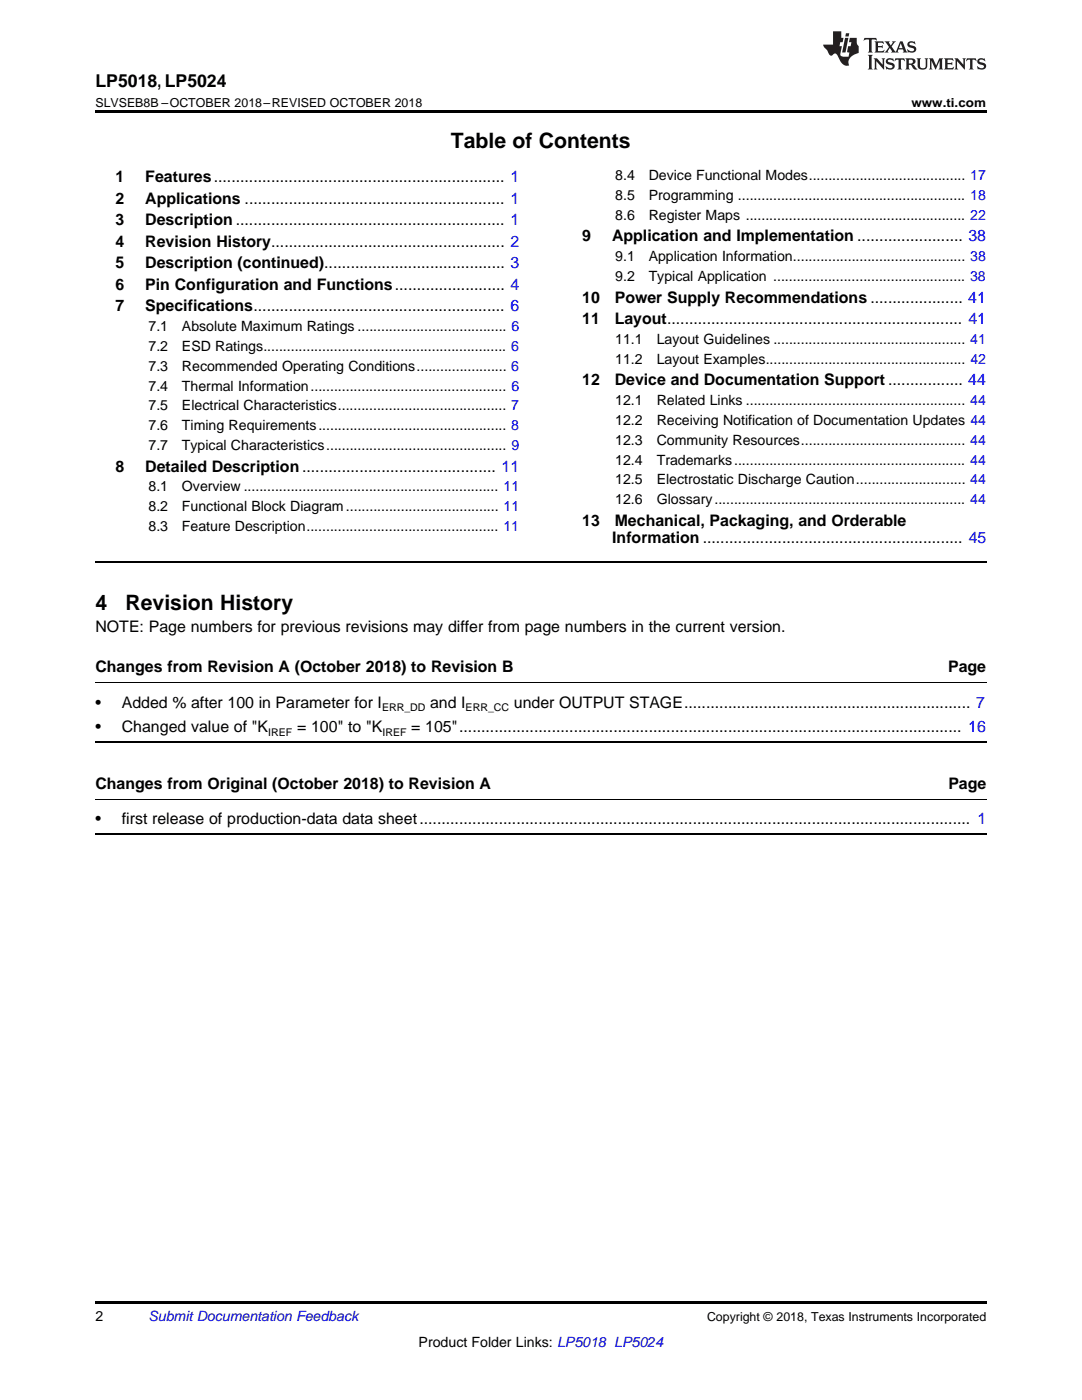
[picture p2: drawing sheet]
<svg xmlns="http://www.w3.org/2000/svg" width="216mm" height="279mm" viewBox="0 0 216 279" stroke-linecap="round" stroke-linejoin="round" font-family="sans-serif">
<defs><g id="words">
<g font-size="4.2">
<text x="90" y="29.6">Table of Contents</text>
<text x="19" y="121.7">4</text>
<text x="25" y="121.7">Revision History</text>
</g>
<text font-size="3.5" x="19" y="17.3">LP5018, LP5024</text>
<g font-size="3.2">
<text x="23" y="36.3">1</text>
<text x="23" y="40.6">2</text>
<text x="29" y="36.3">Features.................................................................. 1</text>
<text x="29" y="40.6">Applications ........................................................... 1</text>
<text x="23" y="44.9">3</text>
<text x="29" y="44.9">Description ............................................................. 1</text>
<text x="23" y="49.2">4</text>
<text x="23" y="53.6">5</text>
<text x="29" y="49.2">Revision History..................................................... 2</text>
<text x="29" y="53.6">Description (continued)......................................... 3</text>
<text x="116.2" y="48.2">9</text>
<text x="122.1" y="48.2">Application and Implementation ........................ 38</text>
<text x="23" y="57.9">6</text>
<text x="29" y="57.9">Pin Configuration and Functions......................... 4</text>
<text x="23" y="62.2">7</text>
<text x="29" y="62.2">Specifications......................................................... 6</text>
<text x="116.2" y="60.4">10</text>
<text x="116.2" y="64.7">11</text>
<text x="122.7" y="60.4">Power Supply Recommendations ..................... 41</text>
<text x="122.7" y="64.7">Layout................................................................... 41</text>
<text x="116.2" y="76.9">12</text>
<text x="122.7" y="76.9">Device and Documentation Support ................. 44</text>
<text x="23" y="94.1">8</text>
<text x="29" y="94.1">Detailed Description............................................ 11</text>
<text x="116.2" y="104.9">13</text>
<text x="122.7" y="104.9">Mechanical, Packaging, and Orderable</text>
<text x="122.2" y="108.4">Information ........................................................... 45</text>
<text x="19" y="126">NOTE: Page numbers for previous revisions may differ from page numbers in the current version.</text>
<text x="19" y="134.2">Changes from Revision A (October 2018) to Revision B</text>
<text x="189.2" y="134.2">Page</text>
<text x="19" y="141.2">•</text>
<text x="24.3" y="141.2">Added % after 100 in Parameter for I</text>
<text x="85.8" y="141.2">and I</text>
<text x="102.5" y="141.2">under OUTPUT STAGE................................................................. 7</text>
<text x="19" y="146.2">•</text>
<text x="24.3" y="146.2">Changed value of &quot;K</text>
<text x="59.3" y="146.2">= 100&quot; to &quot;K</text>
<text x="82.1" y="146.2">= 105&quot;.................................................................................................................. 16</text>
<text x="19" y="157.4">Changes from Original (October 2018) to Revision A</text>
<text x="189.2" y="157.4">Page</text>
<text x="19" y="164.5">•</text>
<text x="24.3" y="164.5">first release of production-data data sheet............................................................................................................................. 1</text>
</g>
<g font-size="2.8">
<text x="122.8" y="36">8.4</text>
<text x="129.4" y="36">Device Functional Modes........................................ 17</text>
<text x="122.8" y="39.9">8.5</text>
<text x="129.4" y="39.9">Programming .......................................................... 18</text>
<text x="122.8" y="43.9">8.6</text>
<text x="129.4" y="43.9">Register Maps ........................................................ 22</text>
<text x="122.8" y="52.1">9.1</text>
<text x="129.4" y="52.1">Application Information............................................ 38</text>
<text x="122.8" y="56.1">9.2</text>
<text x="129.4" y="56.1">Typical Application ................................................. 38</text>
<text x="29.6" y="66.1">7.1</text>
<text x="29.6" y="70.1">7.2</text>
<text x="36.3" y="66.1">Absolute Maximum Ratings ...................................... 6</text>
<text x="36.3" y="70.1">ESD Ratings.............................................................. 6</text>
<text x="122.8" y="68.7">11.1</text>
<text x="131" y="68.7">Layout Guidelines ................................................. 41</text>
<text x="29.6" y="74">7.3</text>
<text x="29.6" y="78">7.4</text>
<text x="36.3" y="74">Recommended Operating Conditions....................... 6</text>
<text x="36.3" y="78">Thermal Information.................................................. 6</text>
<text x="122.8" y="72.6">11.2</text>
<text x="131" y="72.6">Layout Examples................................................... 42</text>
<text x="29.6" y="81.9">7.5</text>
<text x="36.3" y="81.9">Electrical Characteristics........................................... 7</text>
<text x="122.8" y="80.9">12.1</text>
<text x="131" y="80.9">Related Links ........................................................ 44</text>
<text x="29.6" y="85.9">7.6</text>
<text x="29.6" y="89.8">7.7</text>
<text x="36.3" y="85.9">Timing Requirements................................................ 8</text>
<text x="36.3" y="89.8">Typical Characteristics.............................................. 9</text>
<text x="122.8" y="84.8">12.2</text>
<text x="122.8" y="88.8">12.3</text>
<text x="131" y="84.8">Receiving Notification of Documentation Updates 44</text>
<text x="131" y="88.8">Community Resources.......................................... 44</text>
<text x="122.8" y="92.7">12.4</text>
<text x="131" y="92.7">Trademarks........................................................... 44</text>
<text x="29.6" y="98.1">8.1</text>
<text x="36.3" y="98.1">Overview ................................................................. 11</text>
<text x="122.8" y="96.7">12.5</text>
<text x="122.8" y="100.6">12.6</text>
<text x="131" y="96.7">Electrostatic Discharge Caution............................ 44</text>
<text x="131" y="100.6">Glossary................................................................ 44</text>
<text x="29.6" y="102">8.2</text>
<text x="29.6" y="106">8.3</text>
<text x="36.3" y="102">Functional Block Diagram....................................... 11</text>
<text x="36.3" y="106">Feature Description................................................. 11</text>
<text x="19" y="263.6">2</text>
<text x="83.5" y="268.9">Product Folder Links: LP5018 LP5024</text>
</g>
<text font-size="2.8" fill="#0000c8" x="29.6" y="263.6">Submit Documentation Feedback</text>
<g font-size="2.5">
<text x="19" y="21.4">SLVSEB8B –OCTOBER 2018–REVISED OCTOBER 2018</text>
<text x="181.9" y="21.4">www.ti.com</text>
<text x="141.1" y="263.6">Copyright © 2018, Texas Instruments Incorporated</text>
</g>
<g font-size="2.1">
<text x="76.2" y="141.9">ERR_DD</text>
<text x="92.9" y="141.9">ERR_CC</text>
<text x="53.5" y="146.8">IREF</text>
<text x="76.3" y="146.8">IREF</text>
</g>
</g></defs>
<path d="M19 22h177.8v.5h-177.8zM19 259.7h177.8v.5h-177.8z" fill="#000"/>
<path d="M19 112.1h177.8M19 148.1h177.8M19 166.4h177.8" fill="none" stroke="#000" stroke-width=".35"/>
<path d="M19 136.2h177.8M19 159.5h177.8" fill="none" stroke="#000" stroke-width=".2"/>
<g fill="#231f20">
<path d="M172.5 7.6l-.1 .5 .4-.2h.6v.1v2.1l-.2 .4h.9l-.2-.4v-2.1l.1-.1h.5l.5 .2-.2-.5zM174.5 8.3l.2 .3v1.5l-.2 .4h1.8l.2-.6a1.04 1.04 0 0 1-1.3 .2v-.7h.6l.3 .2v-.6l-.3 .2h-.6v-.6l.8-.1 .4 .3-.2-.5zM176.5 8.3l.9 1.1-.9 1.1h.8l-.2-.2 .4-.7 .5 .7-.2 .2h1.5l-.2-.2 .2-.4h.9l.1 .4-.2 .2h1l-.3-.3-.7-1.9h-.5l-.9 2-.8-1 .9-1h-.8l.1 .3-.4 .5-.3-.6 .1-.2zM179.7 8.6l.4 1h-.7zM181.3 8.4a.63 .63 0 0 0-.2 .7 .63 .63 0 0 0 .6 .4l.6 .2 .1 .2a.75 .75 0 0 1-.7 .4 .75 .75 0 0 1-.6-.5l.1 .7 .1-.1a1.11 1.11 0 0 0 1.5-.6 1.13 1.13 0 0 0-1.2-.8l-.1-.4a1.04 1.04 0 0 1 1.2 .2l-.2-.5-.2 .1-.4-.2zM173.2 10.9l.2 .4v2.2l-.2 .4h1l-.3-.4v-2.2l.3-.4zM174.3 11.6l.3 .4v1.5l-.3 .4h.8l-.2-.4v-1.3l1.5 1.7v-1.9l.2-.4h-.7l.2 .4v.9l-1.1-1.3zM177 11.8a.62 .62 0 0 0-.2 .7 .62 .62 0 0 0 .6 .4l.6 .1 .1 .3a.76 .76 0 0 1-.7 .3 .76 .76 0 0 1-.7-.4l.2 .7 .1-.1a1.11 1.11 0 0 0 1.5-.6 1.13 1.13 0 0 0-1.2-.8l-.1-.4a1.04 1.04 0 0 1 1.2 .2l-.2-.6-.2 .1-.5-.1zM178.7 11.6l-.2 .6a.61 .61 0 0 1 .8-.3v1.6l-.2 .4h.9l-.2-.4v-1.6a.63 .63 0 0 1 .7 .3l-.1-.6zM180.6 11.6l.3 .4v1.5l-.3 .4h1l-.2-.2-.1-.8 .6 .2a.76 .76 0 0 0 1.2 .7l-1-1a.58 .58 0 0 0 .6-.5 .58 .58 0 0 0-.5-.6zM181.4 11.9h.1a.45 .45 0 0 1 .5 .1 .45 .45 0 0 1 .1 .5l-.8 .2zM182.9 11.6l.2 .2a2.17 2.17 0 0 0 .3 1.9 .99 .99 0 0 0 1.6-.6v-1.1l.2-.4h-.7l.2 .2a1.92 1.92 0 0 1-.2 1.8 .6 .6 0 0 1-.9-.5v-1.1l.2-.4zM185.4 11.6l.2 .4v1.5l-.2 .4h.7l-.2-.4v-1.4l.8 1.8 .8-1.8v1.4l-.2 .4h.9l-.2-.4v-1.5l.2-.4h-.8l-.6 1.5-.6-1.5zM188.4 11.6l.2 .4v1.5l-.2 .4h1.8l.1-.6a1.04 1.04 0 0 1-1.2 .1v-.6h.5l.4 .2v-.6l-.4 .2h-.5v-.7h.8l.3 .3-.1-.6zM190.5 11.6l.2 .4v1.5l-.2 .4h.7l-.2-.4v-1.3l1.5 1.7v-1.9l.2-.4h-.7l.2 .4v.9l-1.1-1.3zM192.9 11.6l-.1 .6a.61 .61 0 0 1 .7-.3l.1 1.6-.3 .4h1l-.3-.4 .1-1.6a.63 .63 0 0 1 .7 .3l-.1-.6zM195.2 11.8a.62 .62 0 0 0-.2 .7 .62 .62 0 0 0 .6 .4l.6 .1 .1 .3a.76 .76 0 0 1-.7 .3 .76 .76 0 0 1-.6-.4l.1 .7 .1-.1a1.11 1.11 0 0 0 1.6-.6 1.13 1.13 0 0 0-1.3-.8l-.1-.4a1.04 1.04 0 0 1 1.2 .2l-.1-.6-.2 .1-.5-.1z"/>
<path d="M166.2 6.3v2.6h-1.9v.4l.8 .9a.91 .91 0 0 0 1 .8 .56 .56 0 0 1 .5-.3 .56 .56 0 0 1 .5 .3l.4 .8a1.53 1.53 0 0 0 1.9 1.2 1.54 1.54 0 0 1 1-2.1l.9-.3v-1.4a1.52 1.52 0 0 1-.4-1.6h-1.3l-.2 .8h.5l-.2 .8h-.5l-.1 1v.2l.4 .1-.2 .8a1.93 1.93 0 0 1-1.6-.3l.3-1.8h-.5l.2-.8h.4l.2-.8h-.4v-1.3zM168.6 7.6l-.6 2.9h.7l.6-2.9zM168.8 6.6l-.1 .7h.6l.2-.7z"/>
</g>
<use href="#words"/>
</svg>
